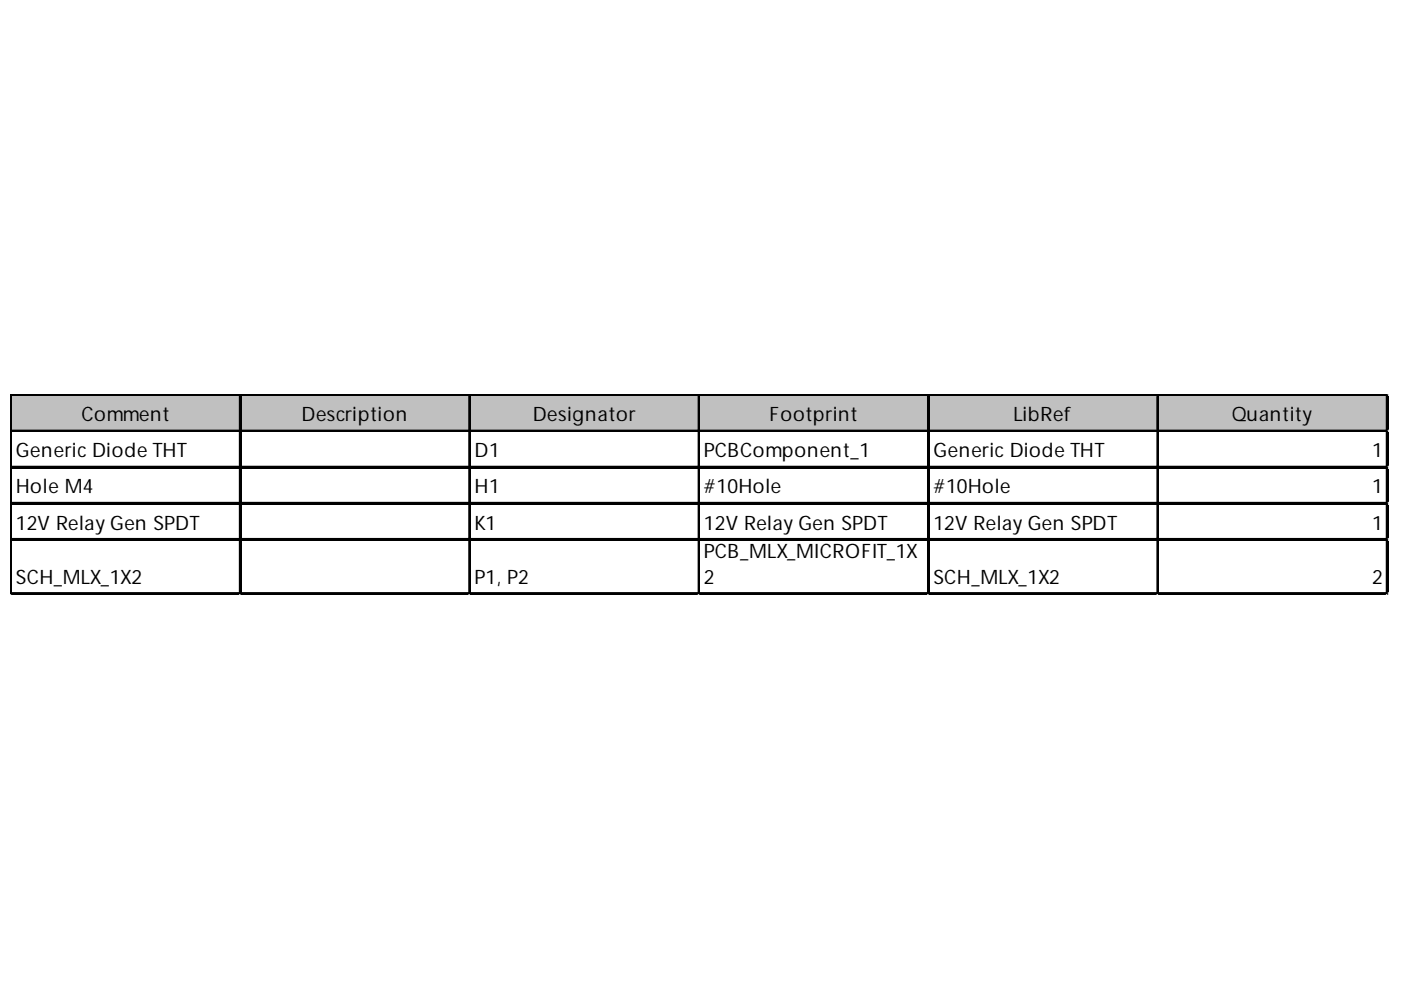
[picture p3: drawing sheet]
<svg xmlns="http://www.w3.org/2000/svg" width="297mm" height="210mm" viewBox="0 0 297 210" stroke-linecap="round" stroke-linejoin="round" font-family="sans-serif">
<defs><g id="words">
<g font-size="4.2">
<text x="17.3" y="89.3">Comment</text>
<text x="64" y="89.3">Description</text>
<text x="113" y="89.3">Designator</text>
<text x="163.2" y="89.3">Footprint</text>
<text x="214.9" y="89.3">LibRef</text>
<text x="261.2" y="89.3">Quantity</text>
<text x="3.4" y="97">Generic Diode THT</text>
<text x="100.6" y="97">D1</text>
<text x="149.3" y="97">PCBComponent_1</text>
<text x="197.9" y="97">Generic Diode THT</text>
<text x="290.9" y="97">1</text>
<text x="3.4" y="104.6">Hole M4</text>
<text x="100.6" y="104.6">H1</text>
<text x="149.3" y="104.6">#10Hole</text>
<text x="197.9" y="104.6">#10Hole</text>
<text x="290.9" y="104.6">1</text>
<text x="3.4" y="112.3">12V Relay Gen SPDT</text>
<text x="100.6" y="112.3">K1</text>
<text x="149.3" y="112.3">12V Relay Gen SPDT</text>
<text x="197.9" y="112.3">12V Relay Gen SPDT</text>
<text x="290.9" y="112.3">1</text>
<text x="149.3" y="118.4">PCB_MLX_MICROFIT_1X</text>
<text x="3.4" y="123.8">SCH_MLX_1X2</text>
<text x="100.6" y="123.8">P1, P2</text>
<text x="149.3" y="123.8">2</text>
<text x="197.9" y="123.8">SCH_MLX_1X2</text>
<text x="290.9" y="123.8">2</text>
</g>
</g></defs>
<path d="M2.5 84h291.9v7.7h-291.9z" fill="#c0c0c0"/>
<g fill="none" stroke="#000" stroke-width=".39">
<path d="M2.2 83.6v42.5M2.4 83.6v42.5M2.6 83.6h291.8M2.6 91.3h291.8M2.6 98.9h291.8M50.8 84v42.1M51 84v42.1M99.5 84v42.1M99.7 84v42.1M148.1 84v42.1M148.3 84v42.1M196.7 84v42.1"/>
<path d="M196.9 84v42.1M245.4 84v42.1M245.6 84v42.1M294 84v42.1M294.2 84v42.1M2.6 106.6h291.8M2.6 114.2h291.8M2.6 125.7h291.8"/>
</g>
<path d="M2.6 83.8h291.8M2.6 91.5h291.8M2.6 99.1h291.8M2.6 106.8h291.8M2.6 114.4h291.8M2.6 125.9h291.8" fill="none" stroke="#000" stroke-width=".38"/>
<path d="M2.2 126.1v.1" fill="none" stroke="#d4d4d4" stroke-width=".39"/>
<path d="M2.2 126.1l.4 .1z" fill="#d4d4d4"/>
<path d="M50.8 126.1v.1" fill="none" stroke="#d4d4d4" stroke-width=".39"/>
<path d="M50.8 126.1l.4 .1z" fill="#d4d4d4"/>
<path d="M99.5 126.1v.1" fill="none" stroke="#d4d4d4" stroke-width=".39"/>
<path d="M99.5 126.1l.4 .1z" fill="#d4d4d4"/>
<path d="M148.1 126.1v.1" fill="none" stroke="#d4d4d4" stroke-width=".39"/>
<path d="M148.1 126.1l.4 .1z" fill="#d4d4d4"/>
<path d="M196.7 126.1v.1" fill="none" stroke="#d4d4d4" stroke-width=".39"/>
<path d="M196.7 126.1l.4 .1z" fill="#d4d4d4"/>
<path d="M245.4 126.1v.1" fill="none" stroke="#d4d4d4" stroke-width=".39"/>
<path d="M245.4 126.1l.4 .1z" fill="#d4d4d4"/>
<path d="M294 126.1v.1" fill="none" stroke="#d4d4d4" stroke-width=".39"/>
<path d="M294 126.1l.4 .1z" fill="#d4d4d4"/>
<path d="M294.4 83.6h.1" fill="none" stroke="#d4d4d4" stroke-width=".39"/>
<path d="M294.4 83.6v.4z" fill="#d4d4d4"/>
<path d="M294.4 91.3h.1" fill="none" stroke="#d4d4d4" stroke-width=".39"/>
<path d="M294.4 91.3v.4z" fill="#d4d4d4"/>
<path d="M294.4 98.9h.1" fill="none" stroke="#d4d4d4" stroke-width=".39"/>
<path d="M294.4 98.9v.4z" fill="#d4d4d4"/>
<path d="M294.4 106.6h.1" fill="none" stroke="#d4d4d4" stroke-width=".39"/>
<path d="M294.4 106.6v.4z" fill="#d4d4d4"/>
<path d="M294.4 114.2h.1" fill="none" stroke="#d4d4d4" stroke-width=".39"/>
<path d="M294.4 114.2v.4z" fill="#d4d4d4"/>
<path d="M294.4 125.7h.1" fill="none" stroke="#d4d4d4" stroke-width=".39"/>
<path d="M294.4 125.7v.4z" fill="#d4d4d4"/>
<use href="#words"/>
</svg>
